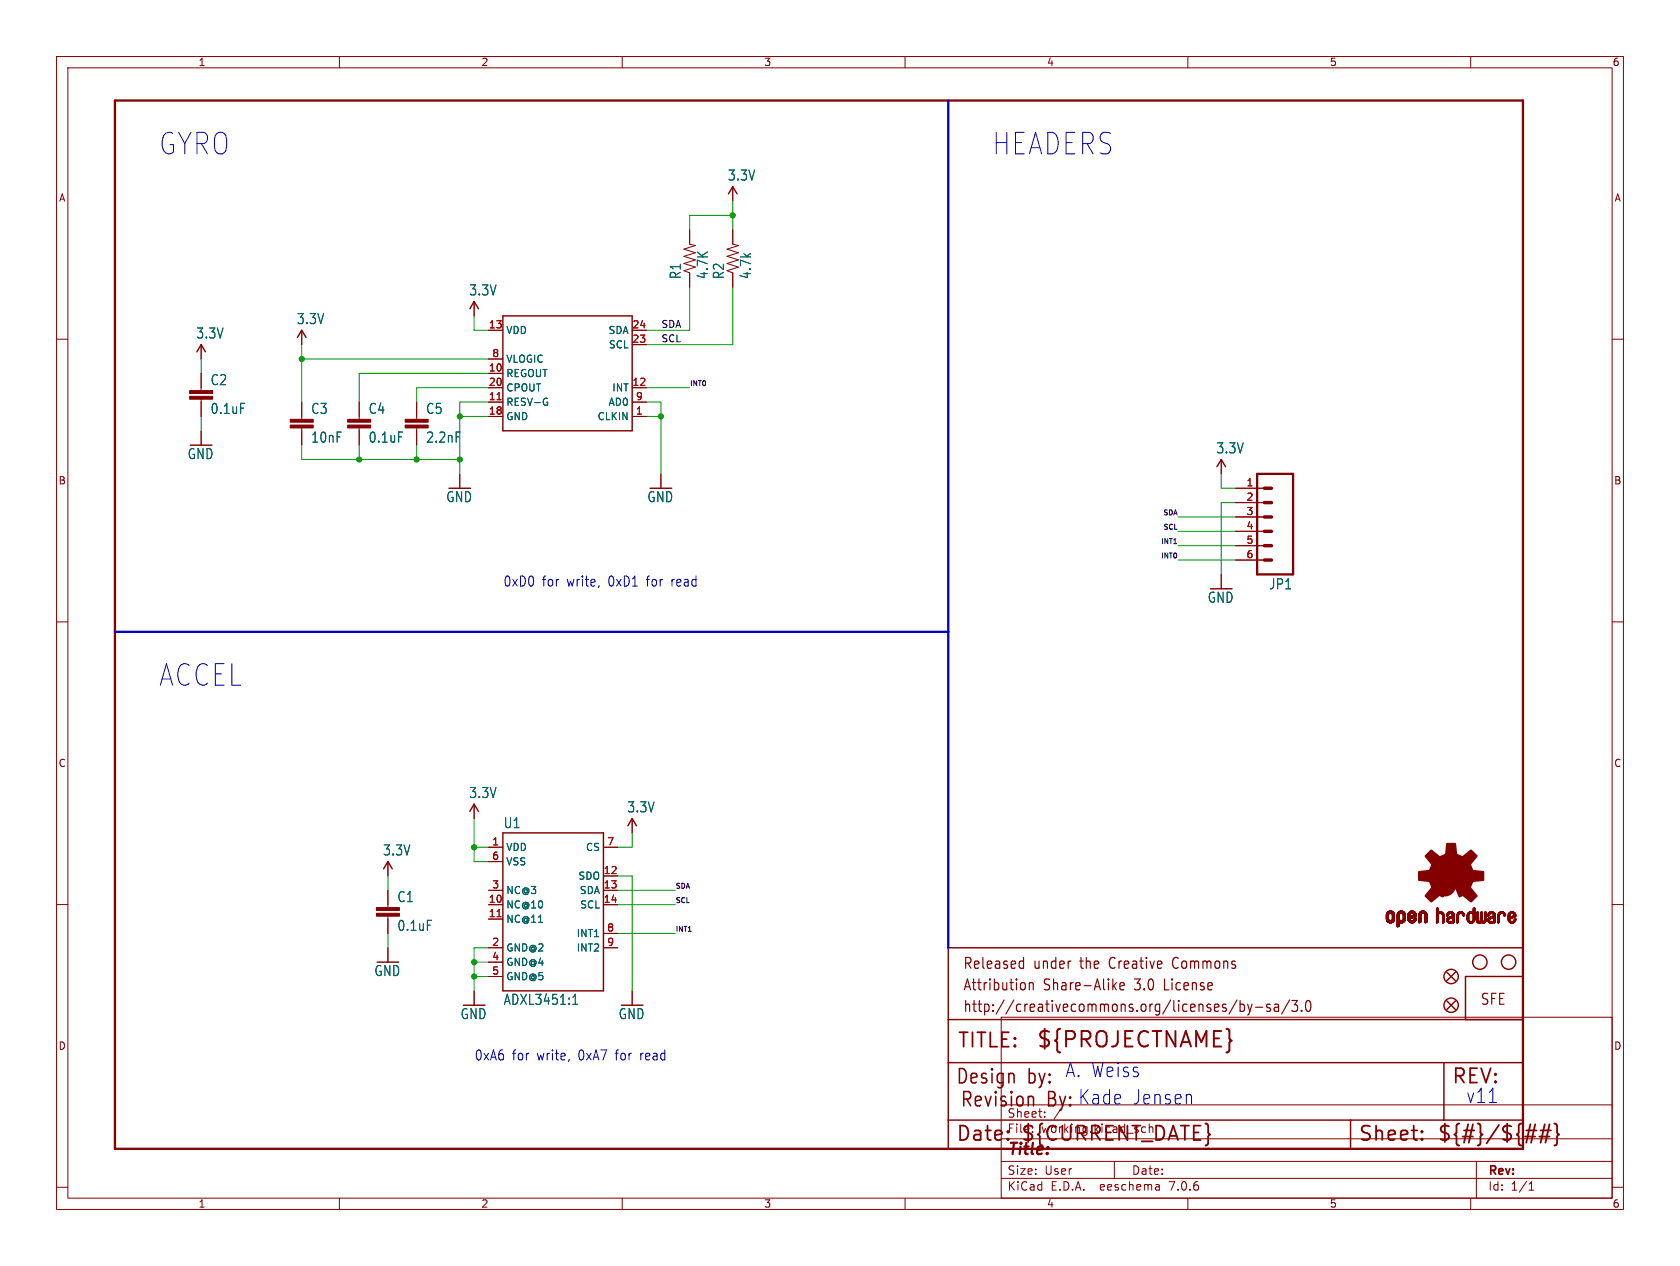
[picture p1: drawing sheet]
<svg xmlns="http://www.w3.org/2000/svg" width="297mm" height="224mm" viewBox="0 0 297 224" stroke-linecap="round" stroke-linejoin="round" font-family="sans-serif">
<defs><g id="words">
<g font-size="5.3" fill="#0000c2">
<text x="27.9" y="27.7">GYRO</text>
<text x="175.3" y="27.7">HEADERS</text>
<text x="27.9" y="121.7">ACCEL</text>
</g>
<text font-size="3.8" fill="#840000" x="183.1" y="185.7">${PROJECTNAME}</text>
<g font-size="3.5" fill="#840000">
<text x="169.2" y="185.7">TITLE:</text>
<text x="168.9" y="192.1">Design</text>
<text x="169.7" y="196.1">Revision</text>
<text x="181.6" y="192.1">by:</text>
<text x="256.5" y="192.1">REV:</text>
<text x="168.9" y="202.2">Date:</text>
<text x="180.3" y="202.2">${CURRENT_DATE}</text>
<text x="240" y="202.2">Sheet:</text>
<text x="254" y="202.2">${#}/${##}</text>
</g>
<g font-size="3.5" fill="#0000c2">
<text x="188.2" y="190.8">A. Weiss</text>
<text x="185.1" y="196.1">By: Kade</text>
<text x="200.1" y="195.6">Jensen</text>
<text x="259.1" y="195.3">v11</text>
</g>
<text font-size="2.8" fill="#840000" x="178" y="204.8">Title:</text>
<g font-size="2.7" fill="#840000">
<text x="170.2" y="171.7">Released</text>
<text x="182.7" y="171.7">under</text>
<text x="191.1" y="171.7">the</text>
<text x="196.5" y="171.7">Creative</text>
<text x="208" y="171.7">Commons</text>
<text x="170.2" y="175.5">Attribution</text>
<text x="170.2" y="179.3">http://creativecommons.org/licenses/by-sa/3.0</text>
<text x="184.5" y="175.5">Share-Alike</text>
<text x="200.8" y="175.5">3.0</text>
<text x="206.2" y="175.5">License</text>
<text x="261.6" y="178">SFE</text>
</g>
<g font-size="2.5" fill="#006464">
<text x="128.6" y="32.1">3.3V</text>
<text x="82.9" y="52.5">3.3V</text>
<text x="120.6" y="49.5" transform="rotate(-90 120.6 49.5)">R1</text>
<text x="125.4" y="49.5" transform="rotate(-90 125.4 49.5)">4.7K</text>
<text x="128.2" y="49.5" transform="rotate(-90 128.2 49.5)">R2</text>
<text x="133" y="49.5" transform="rotate(-90 133 49.5)">4.7k</text>
<text x="52.4" y="57.5">3.3V</text>
<text x="34.6" y="60.1">3.3V</text>
<text x="37.1" y="68.3">C2</text>
<text x="37.1" y="73.4">0.1uF</text>
<text x="54.9" y="73.4">C3</text>
<text x="65.1" y="73.4">C4</text>
<text x="75.2" y="73.4">C5</text>
<text x="33.1" y="81.4">GND</text>
<text x="54.9" y="78.5">10nF</text>
<text x="65.1" y="78.5">0.1uF</text>
<text x="75.2" y="78.5">2.2nF</text>
<text x="214.9" y="80.4">3.3V</text>
<text x="78.8" y="89">GND</text>
<text x="114.4" y="89">GND</text>
<text x="213.4" y="106.8">GND</text>
<text x="224.3" y="104.5">JP1</text>
<text x="82.9" y="141.4">3.3V</text>
<text x="110.8" y="143.9">3.3V</text>
<text x="89" y="146.7">U1</text>
<text x="67.6" y="151.5">3.3V</text>
<text x="70.2" y="159.8">C1</text>
<text x="70.2" y="164.9">0.1uF</text>
<text x="66.1" y="172.9">GND</text>
<text x="89" y="177.9">ADXL3451:1</text>
<text x="81.3" y="180.5">GND</text>
<text x="109.3" y="180.5">GND</text>
</g>
<g font-size="2.5" fill="#0000c2">
<text x="88.9" y="103.9">0xD0</text>
<text x="95.8" y="103.9">for</text>
<text x="100.3" y="103.9">write,</text>
<text x="107.7" y="103.9">0xD1</text>
<text x="114.6" y="103.9">for</text>
<text x="119.1" y="103.9">read</text>
<text x="83.8" y="187.7">0xA6</text>
<text x="90.5" y="187.7">for</text>
<text x="95" y="187.7">write,</text>
<text x="102.4" y="187.7">0xA7</text>
<text x="109.1" y="187.7">for</text>
<text x="113.6" y="187.7">read</text>
</g>
<g font-size="2.1" fill="#840000">
<text x="178" y="197.9">Sheet:</text>
<text x="186.2" y="197.9">/</text>
<text x="178" y="200.6">File:</text>
<text x="184.1" y="200.6">working.kicad_sch</text>
<text x="178" y="208">Size:</text>
<text x="184.7" y="208">User</text>
<text x="200" y="208">Date:</text>
<text x="263" y="208.2">Rev:</text>
<text x="178" y="210.8">KiCad</text>
<text x="185.7" y="210.8">E.D.A.</text>
<text x="194.6" y="210.8">eeschema</text>
<text x="207" y="210.8">7.0.6</text>
<text x="263" y="210.8">Id:</text>
<text x="267.1" y="210.8">1/1</text>
</g>
<g font-size="1.8" fill="#840000">
<text x="35" y="11.9">1</text>
<text x="85" y="11.9">2</text>
<text x="135" y="11.9">3</text>
<text x="185" y="11.9">4</text>
<text x="235" y="11.9">5</text>
<text x="285" y="11.9">6</text>
<text x="10.3" y="35.9">A</text>
<text x="285.3" y="35.9">A</text>
<text x="10.3" y="85.9">B</text>
<text x="285.3" y="85.9">B</text>
<text x="10.3" y="135.9">C</text>
<text x="285.3" y="135.9">C</text>
<text x="10.3" y="185.9">D</text>
<text x="285.3" y="185.9">D</text>
<text x="35" y="213.8">1</text>
<text x="85" y="213.8">2</text>
<text x="135" y="213.8">3</text>
<text x="185" y="213.8">4</text>
<text x="235" y="213.8">5</text>
<text x="285" y="213.8">6</text>
</g>
<g font-size="1.8" fill="#a90000">
<text x="86.3" y="58.2">13</text>
<text x="111.7" y="58.2">24</text>
<text x="86.3" y="65.8">10</text>
<text x="86.9" y="63.2">8</text>
<text x="111.7" y="60.7">23</text>
<text x="86.3" y="70.9">11</text>
<text x="86.3" y="68.3">20</text>
<text x="111.7" y="68.3">12</text>
<text x="112.3" y="70.9">9</text>
<text x="86.3" y="73.4">18</text>
<text x="112.3" y="73.4">1</text>
<text x="220.3" y="86.1">1</text>
<text x="220.3" y="88.6">2</text>
<text x="220.3" y="91.2">3</text>
<text x="220.3" y="93.7">4</text>
<text x="220.3" y="96.3">5</text>
<text x="220.3" y="98.8">6</text>
<text x="86.9" y="149.6">1</text>
<text x="107.2" y="149.6">7</text>
<text x="86.9" y="152.1">6</text>
<text x="106.6" y="154.7">12</text>
<text x="86.3" y="159.8">10</text>
<text x="86.9" y="157.2">3</text>
<text x="106.6" y="157.2">13</text>
<text x="106.6" y="159.8">14</text>
<text x="86.3" y="162.3">11</text>
<text x="86.9" y="167.4">2</text>
<text x="107.2" y="164.8">8</text>
<text x="107.2" y="167.4">9</text>
<text x="86.9" y="169.9">4</text>
<text x="86.9" y="172.5">5</text>
</g>
<g font-size="1.8" fill="#006464">
<text x="89.4" y="59.3">VDD</text>
<text x="107.5" y="59.3">SDA</text>
<text x="89.4" y="64.4">VLOGIC</text>
<text x="107.5" y="61.8">SCL</text>
<text x="89.4" y="66.9">REGOUT</text>
<text x="89.4" y="72">RESV-G</text>
<text x="89.4" y="69.4">CPOUT</text>
<text x="107.5" y="72">AD0</text>
<text x="108.1" y="69.4">INT</text>
<text x="89.4" y="74.5">GND</text>
<text x="105.5" y="74.5">CLKIN</text>
<text x="89.4" y="150.7">VDD</text>
<text x="89.4" y="153.3">VSS</text>
<text x="102.2" y="155.8">SDO</text>
<text x="103.5" y="150.7">CS</text>
<text x="89.4" y="160.9">NC@10</text>
<text x="89.4" y="158.3">NC@3</text>
<text x="102.4" y="158.3">SDA</text>
<text x="102.5" y="160.9">SCL</text>
<text x="89.4" y="163.4">NC@11</text>
<text x="101.9" y="166">INT1</text>
<text x="89.4" y="168.5">GND@2</text>
<text x="89.4" y="171">GND@4</text>
<text x="89.4" y="173.6">GND@5</text>
<text x="101.9" y="168.5">INT2</text>
</g>
<g font-size="1.7" fill="#0f0f0f">
<text x="116.8" y="58.1">SDA</text>
<text x="116.8" y="60.6">SCL</text>
</g>
<g font-size="1.2" fill="#0f0f0f">
<text x="121.9" y="68.3">INT0</text>
<text x="205.5" y="91.2">SDA</text>
<text x="205.5" y="93.7">SCL</text>
<text x="205.1" y="96.3">INT1</text>
<text x="205.1" y="98.8">INT0</text>
<text x="119.4" y="159.8">SCL</text>
<text x="119.4" y="157.2">SDA</text>
<text x="119.4" y="164.9">INT1</text>
</g>
</g></defs>
<g fill="none" stroke="#840000" stroke-width=".18">
<path d="M10 10h277v203.9h-277zM12 12h273v199.9h-273zM60 10v2M110 10v2M160 10v2M210 10v2M260 10v2M129.5 33v2.6M10 60h2M53.3 58.4v2.6M83.8 53.3v2.6M86.4 58.4h2.5"/>
<path d="M111.8 58.4h2.5M121.9 40.6v2.6l1 .2-2 .7 2 .6-2 .6 2 .7-2 .6 2 .6-2 .7 1 .4v2.5M129.5 40.6v2.6l1.1 .2-2.1 .7 2.1 .6-2.1 .6 2.1 .7-2.1 .6 2.1 .6-2.1 .7 1 .4v2.5M285 60h2M35.6 61v2.5M35.6 66v3.1M35.6 70.6v3.1M35.6 76.2v2.5M53.3 71.1v3.1M53.3 75.7v3M63.5 71.1v3.1M63.5 75.7v3"/>
<path d="M73.7 71.1v3.1M73.7 75.7v3M86.4 73.7h2.5M86.4 66h2.5M86.4 71.1h2.5M86.4 68.6h2.5M86.4 63.5h2.5M111.8 73.7h2.5M111.8 71.1h2.5M111.8 68.6h2.5M111.8 61h2.5M81.3 83.8v2.6"/>
<path d="M116.8 83.8v2.6M215.9 81.3v2.5M218.4 86.4h5.1M218.4 88.9h5.1M218.4 91.4h5.1M218.4 94h5.1M218.4 96.5h5.1M218.4 99.1h5.1M10 110h2M215.9 101.6v2.5M285 110h2M10 160h2"/>
<path d="M68.6 152.4v2.5M68.6 157.5v3M83.8 142.2v2.6M86.4 149.9h2.5M86.4 157.5h2.5M86.4 152.4h2.5M106.7 149.9h2.5M106.7 154.9h2.5M106.7 157.5h2.5M111.8 144.8v2.5M285 160h2M68.6 162.1v3"/>
<path d="M68.6 167.6v2.6M83.8 175.3v2.5M86.4 160h2.5M86.4 162.6h2.5M86.4 167.6h2.5M86.4 170.2h2.5M86.4 172.7h2.5M106.7 160h2.5M106.7 167.6h2.5M106.7 165.1h2.5M111.8 175.3v2.5M177 179.9h108v32h-108z"/>
<path d="M177 195.4h108M10 210h2M60 211.9v2M110 211.9v2M160 211.9v2M177 208.4h108M177 205.4h108M177 201.4h108M197 205.4v3M204.9 209.6l.1 .9M205 210.4l-.2 .1M205 209.9h-.2"/>
<path d="M210 211.9v2M260 211.9v2M261 205.4v6.5M270.3 210.5h.9M270.3 209.4l.4-.4v1.5M285 210h2"/>
</g>
<g fill="none" stroke="#840000" stroke-width=".25">
<path d="M128.8 34.3l.7-1.3 .8 1.3M52.6 59.7l.7-1.3 .8 1.3M83.1 54.6l.7-1.3 .8 1.3M88.9 55.9h22.9v20.3h-22.9zM34.8 62.2l.8-1.2 .7 1.2M215.1 82.6l.8-1.3 .8 1.3M67.8 153.7l.8-1.3 .7 1.3M83.1 143.5l.7-1.3 .8 1.3M88.9 147.3h17.8v28h-17.8zM111 146.1l.8-1.3 .7 1.3M167.6 167.6h101.6v35.6h-101.6zM255.8 177l1.5 1.6"/>
<path d="M255.8 172l1.5 1.5M257.3 177l-1.5 1.6M257.3 172l-1.5 1.5M269.2 172.7h-10.1v7.6M167.6 198.1h101.6M167.6 180.3h101.6M167.6 188h101.6M238.8 198.1v5.1M255.3 188v10.1"/>
<circle cx="256.5" cy="177.8" r="1.27"/>
<circle cx="256.5" cy="172.7" r="1.27"/>
<circle cx="261.6" cy="170.2" r="1.27"/>
<circle cx="266.7" cy="170.2" r="1.27"/>
</g>
<path d="M96.6 71.2h.2v.4l-.2 .1M96.6 70.4l.2 .1M101.3 177.6h.8M101.3 176.4l.4-.5v1.7" fill="none" stroke="#006464" stroke-width=".18"/>
<path d="M87.9 70.7h.7M87.9 162.1h.7" fill="none" stroke="#a90000" stroke-width=".18"/>
<g fill="none" stroke="#840000" stroke-width=".32">
<path d="M269.8 199.9h1.8M271.4 198.9l-.7 3.2M272.4 199.9h1.8M273.1 198.9l-.7 3.2M273.9 198.9l-.7 3.2M274.8 198.7l.3 .2 .2 .2v1.2l.3 .4-.3 .3v1.2l-.2 .3-.3 .1M178.2 201.4l.1 .1-.1 .1M251.4 201.4l.1 .1-.1 .1M251.4 201.4l-.1 .1 .1 .1M251.4 200.1v.2M251.4 201.4v.2M251.4 200.1l.1 .1-.1 .1"/>
<path d="M251.4 200.1l-.1 .1 .1 .1M269.6 201h1.8M272.1 201h1.8"/>
</g>
<g fill="none" stroke="#840000" stroke-width=".21">
<path d="M180.5 170l.4 .1M180.9 169.3v2M180.9 171.2l-.4 .1M181.2 174v.9M182 173.8v1.3M182 174a.4 .4 0 0 1 .6-.1l.1 1.2M196.9 174.4l.5 .7M197.4 173.8l-.7 .7M198 174.4l.8-.1-.1-.4-.5-.1-.2 .3 .1 .9 .1 .1 .5-.1M218.7 176.9l-1.4 2.5M219.2 177v1.9M219.2 177.7l.5-.1 .3 .4v.5l-.1 .3-.2 .1-.5-.1"/>
<path d="M220.6 177.6l.4 1.3M221 178.9l-.2 .5-.2 .1M221.3 177.6l-.3 1.3M222 178.2h1.2M224.5 177.7l-.3-.1a.34 .34 0 0 0-.3 .3 .34 .34 0 0 0 .3 .4h.2a.34 .34 0 0 1 .2 .3 .34 .34 0 0 1-.2 .3l-.5-.1M225.3 177.7l.2-.1 .5 .1v1.2M226 178.1l-.5 .1a.4 .4 0 0 0-.3 .3 .4 .4 0 0 0 .3 .4l.5-.1M228 176.9l-1.4 2.5M228.4 177h1l-.6 .7a.45 .45 0 0 1 .6 .4v.4l-.2 .3-.6 .1-.2-.2M230.1 178.7v.2M231 177.1a.37 .37 0 0 1 .4-.1 .37 .37 0 0 1 .3 .3v.9a.71 .71 0 0 1-.4 .7h-.1a1.44 1.44 0 0 1-.2-1.8z"/>
</g>
<path d="M182.6 194l.1 1.6" fill="none" stroke="#840000" stroke-width=".27"/>
<g fill="#840000" stroke="#840000" stroke-width=".18">
<path d="M245.1 162.6h.4z"/>
<path d="M245.1 162.5l.4 .1z"/>
<path d="M245.1 162.5h.4z"/>
<path d="M245.1 162.4l.4 .1z"/>
<path d="M245.1 162.4h.4z"/>
<path d="M245.1 162.3l.4 .1z"/>
<path d="M245.1 162.3h.4z"/>
<path d="M245.1 162.2l.4 .1z"/>
<path d="M245.1 162.2h.4z"/>
<path d="M245.1 162.1l.4 .1z"/>
<path d="M245.1 162.1h.4z"/>
<path d="M245.1 162l.4 .1z"/>
<path d="M245.1 162h.4z"/>
<path d="M245.1 161.9l.4 .1z"/>
<path d="M245.1 161.9h.4z"/>
<path d="M245.1 161.8l.4 .1z"/>
<path d="M245.1 161.8h.4z"/>
<path d="M245.1 161.7l.4 .1z"/>
<path d="M245.1 161.7h.4z"/>
<path d="M245.1 162.7h.5z"/>
<path d="M245.1 162.7h.4z"/>
<path d="M245.1 162.6l.4 .1z"/>
<path d="M245.1 161.6l.4 .1z"/>
<path d="M245.1 162.8h.5z"/>
<path d="M245.1 162.7l.5 .1z"/>
<path d="M245.1 161.6h.4z"/>
<path d="M245.1 161.6h.5z"/>
<path d="M245.1 162.8h.6z"/>
<path d="M245.1 161.5l.6 .1z"/>
<path d="M245.2 162.8l.5 .1z"/>
<path d="M245.2 161.5h.5z"/>
<path d="M245.2 162.9h1.3z"/>
<path d="M245.2 162.9h.6z"/>
<path d="M245.2 161.5h1.2z"/>
<path d="M245.2 162.9h1.2z"/>
<path d="M245.2 161.4l1.2 .1z"/>
<path d="M245.2 162.9l1.2 .1z"/>
<path d="M245.2 161.4h1.2z"/>
<path d="M245.2 163h1.2z"/>
<path d="M245.3 163h1.1z"/>
<path d="M245.3 161.4h1.1z"/>
<path d="M245.3 163h1z"/>
<path d="M245.3 161.3l1 .1z"/>
<path d="M245.3 163l1 .1z"/>
<path d="M245.3 161.3h1z"/>
<path d="M245.3 163.1h1z"/>
<path d="M245.4 163.1h.9z"/>
<path d="M245.4 161.3h.9z"/>
<path d="M245.4 163.1h.8z"/>
<path d="M245.4 161.3h.8z"/>
<path d="M245.4 161.2l.8 .1z"/>
<path d="M245.4 161.2h.8z"/>
<path d="M245.4 163.1l.8 .1z"/>
<path d="M245.4 163.2h.8z"/>
<path d="M245.5 161.2h.7z"/>
<path d="M245.5 163.2h.7z"/>
<path d="M245.5 163.2h.6z"/>
<path d="M245.5 161.2h.6z"/>
<path d="M245.6 161.2h.4z"/>
<path d="M245.6 163.2h.4z"/>
<path d="M245.6 161.1l.4 .1z"/>
<path d="M245.7 161.1h.3z"/>
<path d="M245.7 163.2l.2 .1z"/>
<path d="M245.7 163.3h.2z"/>
<path d="M245.7 161.1h.2z"/>
<path d="M245.9 161.5h.6z"/>
<path d="M245.9 162.9h.6z"/>
<path d="M245.9 162.8l.6 .1z"/>
<path d="M245.9 162.8h.6z"/>
<path d="M245.9 161.5l.6 .1z"/>
<path d="M246 162.8h.5z"/>
<path d="M246 161.6h.5z"/>
<path d="M246.1 162.7l.4 .1z"/>
<path d="M246.1 161.6h.4z"/>
<path d="M246.1 162.7h.4z"/>
<path d="M246.1 161.6l.4 .1z"/>
<path d="M246.1 161.7h.4z"/>
<path d="M246.1 162.6l.4 .1z"/>
<path d="M246.1 162.6h.4z"/>
<path d="M246.1 161.8h.4z"/>
<path d="M246.1 161.7l.4 .1z"/>
<path d="M246.1 162.5l.4 .1z"/>
<path d="M246.1 162.5h.4z"/>
<path d="M246.1 162.4l.4 .1z"/>
<path d="M246.1 162.4h.4z"/>
<path d="M246.1 162.3l.4 .1z"/>
<path d="M246.1 162.3h.4z"/>
<path d="M246.1 162.2l.4 .1z"/>
<path d="M246.1 162.2h.4z"/>
<path d="M246.1 162.1l.4 .1z"/>
<path d="M246.1 162.1h.4z"/>
<path d="M246.1 162l.4 .1z"/>
<path d="M246.1 162h.4z"/>
<path d="M246.1 161.9l.4 .1z"/>
<path d="M246.1 161.9h.4z"/>
<path d="M246.1 161.8l.4 .1z"/>
<path d="M247 163.9h.2z"/>
<path d="M247 163.9h.3z"/>
<path d="M247 163.8l.3 .1z"/>
<path d="M247 163.8h.3z"/>
<path d="M247 163.8h.4z"/>
<path d="M247 163.7l.4 .1z"/>
<path d="M247 163.7h.4z"/>
<path d="M247 163.6l.4 .1z"/>
<path d="M247 163.6h.4z"/>
<path d="M247 163.5l.4 .1z"/>
<path d="M247 163.5h.4z"/>
<path d="M247 163.4l.4 .1z"/>
<path d="M247 163.4h.4z"/>
<path d="M247 163.3l.4 .1z"/>
<path d="M247 163.3h.4z"/>
<path d="M247 163.2l.4 .1z"/>
<path d="M247 163.2h.4z"/>
<path d="M247 163.2h1z"/>
<path d="M247 163.2h1.1z"/>
<path d="M247 163.1l1.1 .1z"/>
<path d="M247 163.1h1.1z"/>
<path d="M247 163.1h1.2z"/>
<path d="M247 163l1.2 .1z"/>
<path d="M247 163h1.2z"/>
<path d="M247 163h1.3z"/>
<path d="M247 162.9l1.3 .1z"/>
<path d="M247 162.9h1.3z"/>
<path d="M247 162.9h1.4z"/>
<path d="M247 162.9h.7z"/>
<path d="M247 162.8l.6 .1z"/>
<path d="M247 162.8h.6z"/>
<path d="M247 162.8h.5z"/>
<path d="M247 162.7l.5 .1z"/>
<path d="M247 162.7h.5z"/>
<path d="M247 162.7h.4z"/>
<path d="M247 162.6l.4 .1z"/>
<path d="M247 162.6h.4z"/>
<path d="M247 162.5l.4 .1z"/>
<path d="M247 162.5h.4z"/>
<path d="M247 162.4l.4 .1z"/>
<path d="M247 162.4h.4z"/>
<path d="M247 162.3l.4 .1z"/>
<path d="M247 162.3h.4z"/>
<path d="M247 162.2l.4 .1z"/>
<path d="M247 162.2h.4z"/>
<path d="M247 162.1l.4 .1z"/>
<path d="M247 162.1h.4z"/>
<path d="M247 162l.4 .1z"/>
<path d="M247 162h.4z"/>
<path d="M247 161.9l.4 .1z"/>
<path d="M247 161.9h.4z"/>
<path d="M247 161.8l.4 .1z"/>
<path d="M247 161.8h.4z"/>
<path d="M247 161.7l.4 .1z"/>
<path d="M247 161.7h.4z"/>
<path d="M247 161.7h.5z"/>
<path d="M247 163.9h.1z"/>
<path d="M247 161.6l.5 .1z"/>
<path d="M247 163.9l.1 .1z"/>
<path d="M247 161.6h.5z"/>
<path d="M247 161.6h.6z"/>
<path d="M247.1 161.6h.5z"/>
<path d="M247.1 161.5l.5 .1z"/>
<path d="M247.1 161.5h.5z"/>
<path d="M247.1 161.5h1.3z"/>
<path d="M247.1 161.5h1.2z"/>
<path d="M247.1 161.4l1.2 .1z"/>
<path d="M247.1 161.4h1.2z"/>
<path d="M247.2 161.4h1.1z"/>
<path d="M247.2 161.3l1.1 .1z"/>
<path d="M247.2 161.3h1z"/>
<path d="M247.3 161.3h.9z"/>
<path d="M247.3 161.2l.8 .1z"/>
<path d="M247.3 161.2h.8z"/>
<path d="M247.4 161.2h.7z"/>
<path d="M247.4 161.2h.6z"/>
<path d="M247.5 163.2h.5z"/>
<path d="M247.5 161.2h.5z"/>
<path d="M247.5 163.2h.4z"/>
<path d="M247.5 161.2h.4z"/>
<path d="M247.5 161.1l.4 .1z"/>
<path d="M247.6 163.2h.3z"/>
<path d="M247.6 161.1h.3z"/>
<path d="M247.6 163.2l.3 .1z"/>
<path d="M247.6 161.1h.2z"/>
<path d="M247.6 163.3h.2z"/>
<path d="M247.8 161.5h.6z"/>
<path d="M247.8 162.9h.6z"/>
<path d="M247.8 162.8l.6 .1z"/>
<path d="M247.9 162.8h.5z"/>
<path d="M247.9 161.5l.5 .1z"/>
<path d="M247.9 161.6h.5z"/>
<path d="M248 162.8h.4z"/>
<path d="M248 161.6h.4z"/>
<path d="M248 162.7l.4 .1z"/>
<path d="M248 162.7h.4z"/>
<path d="M248 161.6l.4 .1z"/>
<path d="M248 161.7h.4z"/>
<path d="M248 162.7h.5z"/>
<path d="M248 161.7h.5z"/>
<path d="M248.1 162.6l.4 .1z"/>
<path d="M248.1 162.6h.4z"/>
<path d="M248.1 161.7l.4 .1z"/>
<path d="M248.1 161.7h.4z"/>
<path d="M248.1 161.8h.4z"/>
<path d="M248.1 162.5l.4 .1z"/>
<path d="M248.1 162.5h.4z"/>
<path d="M248.1 162.4l.4 .1z"/>
<path d="M248.1 162.4h.4z"/>
<path d="M248.1 162.3l.4 .1z"/>
<path d="M248.1 162.3h.4z"/>
<path d="M248.1 162.2l.4 .1z"/>
<path d="M248.1 162.2h.4z"/>
<path d="M248.1 162.1l.4 .1z"/>
<path d="M248.1 162.1h.4z"/>
<path d="M248.1 162l.4 .1z"/>
<path d="M248.1 162h.4z"/>
<path d="M248.1 161.9l.4 .1z"/>
<path d="M248.1 161.9h.4z"/>
<path d="M248.1 161.8l.4 .1z"/>
<path d="M248.9 162.7h.4z"/>
<path d="M248.9 162.6l.4 .1z"/>
<path d="M248.9 162.6h.4z"/>
<path d="M248.9 162.5l.4 .1z"/>
<path d="M248.9 162.5h.4z"/>
<path d="M248.9 162.5h.5z"/>
<path d="M248.9 162.5h.6z"/>
<path d="M248.9 162.4l.6 .1z"/>
<path d="M248.9 162.4h.6z"/>
<path d="M248.9 162.4h.7z"/>
<path d="M248.9 162.4h.8z"/>
<path d="M248.9 162.3l.8 .1z"/>
<path d="M248.9 162.3h.9z"/>
<path d="M248.9 162.3h1z"/>
<path d="M248.9 162.2l1 .1z"/>
<path d="M248.9 162.2h1.1z"/>
<path d="M248.9 162.2h1.2z"/>
<path d="M248.9 162.1l1.3 .1z"/>
<path d="M248.9 162.1h1.3z"/>
<path d="M248.9 162.1h1.4z"/>
<path d="M248.9 162.1h.4z"/>
<path d="M248.9 162l.4 .1z"/>
<path d="M248.9 162h.4z"/>
<path d="M248.9 161.9l.4 .1z"/>
<path d="M248.9 161.9h.4z"/>
<path d="M248.9 161.8l.4 .1z"/>
<path d="M248.9 161.8h.4z"/>
<path d="M248.9 161.7l.4 .1z"/>
<path d="M248.9 161.7h.4z"/>
<path d="M248.9 162.8h.5z"/>
<path d="M248.9 162.7l.5 .1z"/>
<path d="M248.9 162.7h.5z"/>
<path d="M248.9 161.7h.5z"/>
<path d="M248.9 161.6l.5 .1z"/>
<path d="M248.9 161.6h.5z"/>
<path d="M249 162.8h.5z"/>
<path d="M249 161.6h.4z"/>
<path d="M249 161.6h.5z"/>
<path d="M249 162.8l.5 .1z"/>
<path d="M249 161.5l.5 .1z"/>
<path d="M249 161.5h.5z"/>
<path d="M249 162.9h1.3z"/>
<path d="M249 162.9h.6z"/>
<path d="M249 161.5h.6z"/>
<path d="M249 161.5h1.3z"/>
<path d="M249 162.9h1.2z"/>
<path d="M249 161.4l1.3 .1z"/>
<path d="M249 161.4h1.2z"/>
<path d="M249 162.9l1.2 .1z"/>
<path d="M249.1 163h1.1z"/>
<path d="M249.1 161.4h1.1z"/>
<path d="M249.1 161.3l1.1 .1z"/>
<path d="M249.1 163h1z"/>
<path d="M249.1 163l1 .1z"/>
<path d="M249.1 161.3h1.1z"/>
<path d="M249.1 163.1h1z"/>
<path d="M249.1 161.3h1z"/>
<path d="M249.2 163.1h.9z"/>
<path d="M249.2 161.3h.9z"/>
<path d="M249.2 163.1h.8z"/>
<path d="M249.2 161.2l.8 .1z"/>
<path d="M249.2 163.1l.8 .1z"/>
<path d="M249.2 161.2h.8z"/>
<path d="M249.3 163.2h.7z"/>
<path d="M249.3 161.2h.7z"/>
<path d="M249.3 161.2h.6z"/>
<path d="M249.3 163.2h.6z"/>
<path d="M249.4 161.2h.5z"/>
<path d="M249.4 163.2h.5z"/>
<path d="M249.4 162.1h.9z"/>
<path d="M249.4 162l.9 .1z"/>
<path d="M249.4 161.2h.4z"/>
<path d="M249.4 163.2h.4z"/>
<path d="M249.4 162h.9z"/>
<path d="M249.5 161.1l.3 .1z"/>
<path d="M249.5 163.2h.3z"/>
<path d="M249.5 163.2l.3 .1z"/>
<path d="M249.5 162h.8z"/>
<path d="M249.5 161.1h.3z"/>
<path d="M249.5 163.3h.2z"/>
<path d="M249.5 161.1h.2z"/>
<path d="M249.6 162h.7z"/>
<path d="M249.7 161.9l.6 .1z"/>
<path d="M249.7 161.9h.6z"/>
<path d="M249.7 161.5h.6z"/>
<path d="M249.7 162.9h.6z"/>
<path d="M249.8 162.8l.5 .1z"/>
<path d="M249.8 161.9h.5z"/>
<path d="M249.8 162.8h.5z"/>
<path d="M249.8 161.5l.5 .1z"/>
<path d="M249.8 161.6h.5z"/>
<path d="M249.9 162.8h.4z"/>
<path d="M249.9 161.6h.4z"/>
<path d="M249.9 161.9h.4z"/>
<path d="M249.9 161.6l.4 .1z"/>
<path d="M249.9 162.7l.4 .1z"/>
<path d="M249.9 161.7h.4z"/>
<path d="M249.9 162.7h.4z"/>
<path d="M249.9 161.8l.4 .1z"/>
<path d="M249.9 161.8h.4z"/>
<path d="M249.9 161.7l.4 .1z"/>
<path d="M250 162.6l.3 .1z"/>
<path d="M250 162.6h.3z"/>
<path d="M250 162.5l.3 .1z"/>
<path d="M250 162.5h.3z"/>
<path d="M250 162.4l.3 .1z"/>
<path d="M250.1 162.4h.2z"/>
<path d="M250.2 162.4h.1z"/>
<path d="M250.8 163.2h.3z"/>
<path d="M250.8 163.1l.3 .1z"/>
<path d="M250.8 163.1h.3z"/>
<path d="M250.8 163.1h.4z"/>
<path d="M250.8 163l.4 .1z"/>
<path d="M250.8 163h.4z"/>
<path d="M250.8 162.9l.4 .1z"/>
<path d="M250.8 162.9h.4z"/>
<path d="M250.8 162.8l.4 .1z"/>
<path d="M250.8 162.8h.4z"/>
<path d="M250.8 162.7l.4 .1z"/>
<path d="M250.8 162.7h.4z"/>
<path d="M250.8 162.6l.4 .1z"/>
<path d="M250.8 162.6h.4z"/>
<path d="M250.8 162.5l.4 .1z"/>
<path d="M250.8 162.5h.4z"/>
<path d="M250.8 162.4l.4 .1z"/>
<path d="M250.8 162.4h.4z"/>
<path d="M250.8 162.3l.4 .1z"/>
<path d="M250.8 162.3h.4z"/>
<path d="M250.8 162.2l.4 .1z"/>
<path d="M250.8 162.2h.4z"/>
<path d="M250.8 162.1l.4 .1z"/>
<path d="M250.8 162.1h.4z"/>
<path d="M250.8 162l.4 .1z"/>
<path d="M250.8 162h.4z"/>
<path d="M250.8 161.9l.4 .1z"/>
<path d="M250.8 161.9h.4z"/>
<path d="M250.8 161.8l.4 .1z"/>
<path d="M250.8 161.8h.4z"/>
<path d="M250.8 161.7l.4 .1z"/>
<path d="M250.8 163.2h.2z"/>
<path d="M250.8 161.7h.4z"/>
<path d="M250.8 161.7h.5z"/>
<path d="M250.9 161.6l.4 .1z"/>
<path d="M250.9 161.6h.4z"/>
<path d="M250.9 161.6h.5z"/>
<path d="M250.9 161.5l.5 .1z"/>
<path d="M250.9 161.5h.5z"/>
<path d="M250.9 161.5h.6z"/>
<path d="M250.9 161.5h1.3z"/>
<path d="M250.9 161.4l1.3 .1z"/>
<path d="M250.9 161.4h1.3z"/>
<path d="M250.9 161.4h1.2z"/>
<path d="M251 161.4h1.1z"/>
<path d="M251 161.3l1.1 .1z"/>
<path d="M251 161.3h1.1z"/>
<path d="M251.1 161.3h.9z"/>
<path d="M251.1 161.2l.9 .1z"/>
<path d="M251.1 161.2h.8z"/>
<path d="M251.2 161.2h.7z"/>
<path d="M251.2 161.2h.6z"/>
<path d="M251.3 161.2h.5z"/>
<path d="M251.4 161.1l.3 .1z"/>
<path d="M251.4 161.1h.3z"/>
<path d="M251.5 161.1h.2z"/>
<path d="M251.6 161.5h.6z"/>
<path d="M251.7 161.5h.5z"/>
<path d="M251.7 161.5l.5 .1z"/>
<path d="M251.7 161.6h.5z"/>
<path d="M251.8 161.6h.4z"/>
<path d="M251.8 161.6l.5 .1z"/>
<path d="M251.8 161.6h.5z"/>
<path d="M251.8 161.7h.5z"/>
<path d="M251.9 161.7h.4z"/>
<path d="M251.9 161.7l.4 .1z"/>
<path d="M251.9 163.2h.3z"/>
<path d="M251.9 163.1l.3 .1z"/>
<path d="M251.9 163.1h.3z"/>
<path d="M251.9 163.1h.4z"/>
<path d="M251.9 163l.4 .1z"/>
<path d="M251.9 163h.4z"/>
<path d="M251.9 162.9l.4 .1z"/>
<path d="M251.9 162.9h.4z"/>
<path d="M251.9 162.8l.4 .1z"/>
<path d="M251.9 162.8h.4z"/>
<path d="M251.9 162.7l.4 .1z"/>
<path d="M251.9 162.7h.4z"/>
<path d="M251.9 162.6l.4 .1z"/>
<path d="M251.9 162.6h.4z"/>
<path d="M251.9 162.5l.4 .1z"/>
<path d="M251.9 162.5h.4z"/>
<path d="M251.9 162.4l.4 .1z"/>
<path d="M251.9 162.4h.4z"/>
<path d="M251.9 162.3l.4 .1z"/>
<path d="M251.9 162.3h.4z"/>
<path d="M251.9 162.2l.4 .1z"/>
<path d="M251.9 162.2h.4z"/>
<path d="M251.9 162.1l.4 .1z"/>
<path d="M251.9 162.1h.4z"/>
<path d="M251.9 162l.4 .1z"/>
<path d="M251.9 162h.4z"/>
<path d="M251.9 161.9l.4 .1z"/>
<path d="M251.9 161.9h.4z"/>
<path d="M251.9 161.8l.4 .1z"/>
<path d="M251.9 161.8h.4z"/>
<path d="M251.9 163.2h.2z"/>
<path d="M251.9 163.2h.1z"/>
<path d="M253.9 163.2h.2z"/>
<path d="M253.9 160.8h.3z"/>
<path d="M253.9 163.2l.1 .1z"/>
<path d="M253.9 163.2h.3z"/>
<path d="M253.9 163.1l.3 .1z"/>
<path d="M253.9 163.1h.3z"/>
<path d="M253.9 163l.3 .1z"/>
<path d="M253.9 163h.3z"/>
<path d="M253.9 162.9l.3 .1z"/>
<path d="M253.9 162.9h.3z"/>
<path d="M253.9 162.8l.3 .1z"/>
<path d="M253.9 162.8h.3z"/>
<path d="M253.9 162.7l.3 .1z"/>
<path d="M253.9 162.7h.3z"/>
<path d="M253.9 162.6l.3 .1z"/>
<path d="M253.9 162.6h.3z"/>
<path d="M253.9 162.5l.3 .1z"/>
<path d="M253.9 162.5h.3z"/>
<path d="M253.9 162.4l.3 .1z"/>
<path d="M253.9 162.4h.3z"/>
<path d="M253.9 162.3l.3 .1z"/>
<path d="M253.9 162.3h.3z"/>
<path d="M253.9 162.2l.3 .1z"/>
<path d="M253.9 162.2h.3z"/>
<path d="M253.9 162.1l.3 .1z"/>
<path d="M253.9 162.1h.3z"/>
<path d="M253.9 162l.3 .1z"/>
<path d="M253.9 162h.3z"/>
<path d="M253.9 161.9l.3 .1z"/>
<path d="M253.9 161.9h.3z"/>
<path d="M253.9 161.8l.3 .1z"/>
<path d="M253.9 161.8h.3z"/>
<path d="M253.9 161.8h.4z"/>
<path d="M253.9 161.7l.4 .1z"/>
<path d="M253.9 161.7h.4z"/>
<path d="M253.9 161.6l.5 .1z"/>
<path d="M253.9 161.6h.5z"/>
<path d="M253.9 161.6h.6z"/>
<path d="M253.9 161.5l.7 .1z"/>
<path d="M253.9 161.5h1.3z"/>
<path d="M253.9 161.5h1.2z"/>
<path d="M253.9 161.4l1.2 .1z"/>
<path d="M253.9 161.4h1.2z"/>
<path d="M253.9 161.4h1.1z"/>
<path d="M253.9 161.3l1.1 .1z"/>
<path d="M253.9 161.3h1z"/>
<path d="M253.9 161.3h.3z"/>
<path d="M253.9 161.2l.3 .1z"/>
<path d="M253.9 161.2h.3z"/>
<path d="M253.9 161.1l.3 .1z"/>
<path d="M253.9 161.1h.3z"/>
<path d="M253.9 161l.3 .1z"/>
<path d="M253.9 161h.3z"/>
<path d="M253.9 160.9l.3 .1z"/>
<path d="M253.9 160.9h.3z"/>
<path d="M253.9 160.8l.3 .1z"/>
<path d="M253.9 160.7l.3 .1z"/>
<path d="M253.9 160.7h.3z"/>
<path d="M254 160.7h.2z"/>
<path d="M254 160.6l.2 .1z"/>
<path d="M254 160.6h.2z"/>
<path d="M254.1 160.6h.1z"/>
<path d="M254.3 161.3h.6z"/>
<path d="M254.4 161.3h.5z"/>
<path d="M254.4 161.3h.4z"/>
<path d="M254.6 161.3h.1z"/>
<path d="M254.7 161.5l.5 .1z"/>
<path d="M254.7 161.6h.5z"/>
<path d="M254.8 161.6h.4z"/>
<path d="M254.9 161.6h.3z"/>
<path d="M254.9 161.6l.3 .1z"/>
<path d="M254.9 161.7h.4z"/>
<path d="M254.9 161.7l.4 .1z"/>
<path d="M255 161.8h.3z"/>
<path d="M255 161.9h.3z"/>
<path d="M255 161.8l.3 .1z"/>
<path d="M255 163.2l.1 .1z"/>
<path d="M255 163.2h.1z"/>
<path d="M255 163.2h.2z"/>
<path d="M255 163.2h.3z"/>
<path d="M255 163.1l.3 .1z"/>
<path d="M255 163.1h.3z"/>
<path d="M255 163l.3 .1z"/>
<path d="M255 163h.3z"/>
<path d="M255 162.9l.3 .1z"/>
<path d="M255 162.9h.3z"/>
<path d="M255 162.8l.3 .1z"/>
<path d="M255 162.8h.3z"/>
<path d="M255 162.7l.3 .1z"/>
<path d="M255 162.7h.3z"/>
<path d="M255 162.6l.3 .1z"/>
<path d="M255 162.6h.3z"/>
<path d="M255 162.5l.3 .1z"/>
<path d="M255 162.5h.3z"/>
<path d="M255 162.4l.3 .1z"/>
<path d="M255 162.4h.3z"/>
<path d="M255 162.3l.3 .1z"/>
<path d="M255 162.3h.3z"/>
<path d="M255 162.2l.3 .1z"/>
<path d="M255 162.2h.3z"/>
<path d="M255 162.1l.3 .1z"/>
<path d="M255 162.1h.3z"/>
<path d="M255 162l.3 .1z"/>
<path d="M255 162h.3z"/>
<path d="M255 161.9l.3 .1z"/>
<path d="M255.7 162.8h.4z"/>
<path d="M255.7 162.8h.3z"/>
<path d="M255.7 162.7l.3 .1z"/>
<path d="M255.7 162.7h.3z"/>
<path d="M255.7 162.7h.4z"/>
<path d="M255.7 162h.2z"/>
<path d="M255.7 162h.3z"/>
<path d="M255.7 161.9l.3 .1z"/>
<path d="M255.7 161.9h.3z"/>
<path d="M255.8 162.9h.3z"/>
<path d="M255.8 162.8l.3 .1z"/>
<path d="M255.8 162.8h.3z"/>
<path d="M255.8 162.6l.3 .1z"/>
<path d="M255.8 162.6h.3z"/>
<path d="M255.8 162v.1z"/>
<path d="M255.8 162h.1z"/>
<path d="M255.8 161.9h.2z"/>
<path d="M255.8 161.8l.2 .1z"/>
<path d="M255.8 161.8h.2z"/>
<path d="M255.8 162.5l.4 .1z"/>
<path d="M255.8 161.8h.3z"/>
<path d="M255.8 161.7l.3 .1z"/>
<path d="M255.8 163h.4z"/>
<path d="M255.8 162.9l.4 .1z"/>
<path d="M255.8 162.5h.4z"/>
<path d="M255.8 162.5h.5z"/>
<path d="M255.8 161.7h.3z"/>
<path d="M255.8 163h.8z"/>
<path d="M255.8 163h.5z"/>
<path d="M255.8 161.7h.4z"/>
<path d="M255.8 162.5h.6z"/>
<path d="M255.8 161.6l.4 .1z"/>
<path d="M255.8 161.6h.4z"/>
<path d="M255.8 162.4l.6 .1z"/>
<path d="M255.8 163l.8 .1z"/>
<path d="M255.8 162.4h.6z"/>
<path d="M255.9 163.1h.7z"/>
<path d="M255.9 162.4h.6z"/>
<path d="M255.9 161.6h.3z"/>
<path d="M255.9 161.6h.4z"/>
<path d="M255.9 161.6h.5z"/>
<path d="M255.9 161.5l.5 .1z"/>
<path d="M255.9 161.5h1.1z"/>
<path d="M255.9 162.4h.7z"/>
<path d="M255.9 163.1l.7 .1z"/>
<path d="M255.9 161.5h1z"/>
<path d="M256 163.2h.6z"/>
<path d="M256 162.3l.7 .1z"/>
<path d="M256 161.5h.9z"/>
<path d="M256 162.3h.7z"/>
<path d="M256 161.4l.9 .1z"/>
<path d="M256 161.4h.9z"/>
<path d="M256 162.3h1.1z"/>
<path d="M256 161.4h.8z"/>
<path d="M256.1 161.4h.7z"/>
<path d="M256.1 162.3h1z"/>
<path d="M256.1 163.2h.5z"/>
<path d="M256.1 161.3l.7 .1z"/>
<path d="M256.1 163.2l.5 .1z"/>
<path d="M256.1 161.3h.7z"/>
<path d="M256.1 163.3h.5z"/>
<path d="M256.1 162.2l1 .1z"/>
<path d="M256.1 161.3h.6z"/>
<path d="M256.2 163.3h.4z"/>
<path d="M256.2 162.2h.9z"/>
<path d="M256.2 161.3h.5z"/>
<path d="M256.2 161.3h.4z"/>
<path d="M256.3 162.2h.8z"/>
<path d="M256.4 163h.2z"/>
<path d="M256.4 162.1l.7 .1z"/>
<path d="M256.4 162.1h.7z"/>
<path d="M256.4 161.3h.1z"/>
<path d="M256.5 161.5l.5 .1z"/>
<path d="M256.5 162.1h.6z"/>
<path d="M256.5 161.6h.5z"/>
<path d="M256.6 162.1h.5z"/>
<path d="M256.6 161.6h.4z"/>
<path d="M256.6 162l.5 .1z"/>
<path d="M256.6 162h.5z"/>
<path d="M256.7 161.6h.3z"/>
<path d="M256.7 162h.4z"/>
<path d="M256.7 161.6l.3 .1z"/>
<path d="M256.7 161.7h.3z"/>
<path d="M256.7 161.7h.4z"/>
<path d="M256.8 162h.3z"/>
<path d="M256.8 161.7h.3z"/>
<path d="M256.8 162.3h.3z"/>
<path d="M256.8 161.8h.3z"/>
<path d="M256.8 161.7l.3 .1z"/>
<path d="M256.8 161.9l.3 .1z"/>
<path d="M256.8 162.4h.3z"/>
<path d="M256.8 162.3l.3 .1z"/>
<path d="M256.8 161.9h.3z"/>
<path d="M256.8 161.8l.3 .1z"/>
<path d="M256.8 163.2h.2z"/>
<path d="M256.8 163.2h.3z"/>
<path d="M256.8 163.1l.3 .1z"/>
<path d="M256.8 163.1h.3z"/>
<path d="M256.8 163l.3 .1z"/>
<path d="M256.8 163h.3z"/>
<path d="M256.8 162.9l.3 .1z"/>
<path d="M256.8 162.9h.3z"/>
<path d="M256.8 162.8l.3 .1z"/>
<path d="M256.8 162.8h.3z"/>
<path d="M256.8 162.7l.3 .1z"/>
<path d="M256.8 162.7h.3z"/>
<path d="M256.8 162.6l.3 .1z"/>
<path d="M256.8 162.6h.3z"/>
<path d="M256.8 162.5l.3 .1z"/>
<path d="M256.8 162.5h.3z"/>
<path d="M256.8 162.4l.3 .1z"/>
<path d="M256.8 163.2l.1 .1z"/>
<path d="M257.6 163.2l.1 .1z"/>
<path d="M257.6 163.2h.1z"/>
<path d="M257.6 163.2h.2z"/>
<path d="M257.6 163.1l.2 .1z"/>
<path d="M257.6 163.1h.2z"/>
<path d="M257.6 163.1h.3z"/>
<path d="M257.6 163l.3 .1z"/>
<path d="M257.6 163h.3z"/>
<path d="M257.6 162.9l.3 .1z"/>
<path d="M257.6 162.9h.3z"/>
<path d="M257.6 162.8l.3 .1z"/>
<path d="M257.6 162.8h.3z"/>
<path d="M257.6 162.7l.3 .1z"/>
<path d="M257.6 162.7h.3z"/>
<path d="M257.6 162.6l.3 .1z"/>
<path d="M257.6 162.6h.3z"/>
<path d="M257.6 162.5l.3 .1z"/>
<path d="M257.6 162.5h.3z"/>
<path d="M257.6 162.4l.3 .1z"/>
<path d="M257.6 162.4h.3z"/>
<path d="M257.6 162.3l.3 .1z"/>
<path d="M257.6 162.3h.3z"/>
<path d="M257.6 162.2l.3 .1z"/>
<path d="M257.6 162.2h.3z"/>
<path d="M257.6 162.1l.3 .1z"/>
<path d="M257.6 162.1h.3z"/>
<path d="M257.6 162l.3 .1z"/>
<path d="M257.6 162h.3z"/>
<path d="M257.6 161.9l.3 .1z"/>
<path d="M257.6 161.9h.3z"/>
<path d="M257.6 161.8l.3 .1z"/>
<path d="M257.6 161.8h.3z"/>
<path d="M257.6 161.7l.3 .1z"/>
<path d="M257.6 161.7h.3z"/>
<path d="M257.6 161.7h.4z"/>
<path d="M257.6 161.6l.4 .1z"/>
<path d="M257.6 161.6h.4z"/>
<path d="M257.7 161.6h.4z"/>
<path d="M257.7 161.6h.5z"/>
<path d="M257.7 161.5l.5 .1z"/>
<path d="M257.7 161.5h1.1z"/>
<path d="M257.7 161.5h1z"/>
<path d="M257.8 161.4l.9 .1z"/>
<path d="M257.8 161.4h.9z"/>
<path d="M257.8 161.4h.8z"/>
<path d="M257.9 161.4h.7z"/>
<path d="M257.9 161.3l.7 .1z"/>
<path d="M257.9 161.3h.7z"/>
<path d="M258 161.3h.5z"/>
<path d="M258.1 161.3h.3z"/>
<path d="M258.2 161.3h.1z"/>
<path d="M258.3 161.5l.5 .1z"/>
<path d="M258.3 161.6h.5z"/>
<path d="M258.4 161.6h.4z"/>
<path d="M258.5 161.6h.3z"/>
<path d="M258.5 161.6l.4 .1z"/>
<path d="M258.5 161.7h.4z"/>
<path d="M258.6 161.7h.3z"/>
<path d="M258.6 161.8h.3z"/>
<path d="M258.6 161.7l.3 .1z"/>
<path d="M258.6 161.9h.3z"/>
<path d="M258.6 161.8l.3 .1z"/>
<path d="M258.6 161.9l.3 .1z"/>
<path d="M258.7 162h.1z"/>
<path d="M258.7 162h.2z"/>
<path d="M259.4 162.6h.3z"/>
<path d="M259.4 162.5l.3 .1z"/>
<path d="M259.4 162.5h.3z"/>
<path d="M259.4 162.4l.3 .1z"/>
<path d="M259.4 162.4h.3z"/>
<path d="M259.4 162.3l.3 .1z"/>
<path d="M259.4 162.3h.3z"/>
<path d="M259.4 162.2l.3 .1z"/>
<path d="M259.4 162.2h.3z"/>
<path d="M259.4 162.1l.3 .1z"/>
<path d="M259.4 162.1h.3z"/>
<path d="M259.4 162l.3 .1z"/>
<path d="M259.4 162h.3z"/>
<path d="M259.4 161.9l.3 .1z"/>
<path d="M259.4 162.7h.3z"/>
<path d="M259.4 162.6l.3 .1z"/>
<path d="M259.4 161.9h.3z"/>
<path d="M259.4 161.8l.3 .1z"/>
<path d="M259.4 161.8h.3z"/>
<path d="M259.4 162.8h.3z"/>
<path d="M259.4 162.7l.3 .1z"/>
<path d="M259.4 161.7l.3 .1z"/>
<path d="M259.4 161.7h.3z"/>
<path d="M259.4 162.9h.4z"/>
<path d="M259.4 162.8l.3 .1z"/>
<path d="M259.4 161.7h.4z"/>
<path d="M259.4 161.6l.4 .1z"/>
<path d="M259.4 161.6h.4z"/>
<path d="M259.5 162.9l.4 .1z"/>
<path d="M259.5 161.6h.3z"/>
<path d="M259.5 163h.4z"/>
<path d="M259.5 161.6h.4z"/>
<path d="M259.5 163h.5z"/>
<path d="M259.5 163h1.1z"/>
<path d="M259.5 161.6h.5z"/>
<path d="M259.5 161.5l.5 .1z"/>
<path d="M259.5 161.5h1.2z"/>
<path d="M259.5 163l1.1 .1z"/>
<path d="M259.5 163.1h1.1z"/>
<path d="M259.6 163.1h.9z"/>
<path d="M259.6 161.5h1.1z"/>
<path d="M259.6 161.4l1.1 .1z"/>
<path d="M259.6 161.4h1.1z"/>
<path d="M259.6 163.1l.9 .1z"/>
<path d="M259.6 163.2h.9z"/>
<path d="M259.7 163.2h.8z"/>
<path d="M259.7 161.4h1z"/>
<path d="M259.7 163.2h.7z"/>
<path d="M259.7 161.3l1 .1z"/>
<path d="M259.7 161.3h.7z"/>
<path d="M259.8 163.2h.6z"/>
<path d="M259.8 163.2h.5z"/>
<path d="M259.8 161.3h.5z"/>
<path d="M259.8 163.2l.5 .1z"/>
<path d="M259.8 163.3h.5z"/>
<path d="M259.9 161.3h.3z"/>
<path d="M260 161.3h.1z"/>
<path d="M260.1 161.5l.6 .1z"/>
<path d="M260.1 163h.5z"/>
<path d="M260.1 161.6h.6z"/>
<path d="M260.2 163h.4z"/>
<path d="M260.2 161.6h.5z"/>
<path d="M260.2 162.9l.4 .1z"/>
<path d="M260.3 162.9h.4z"/>
<path d="M260.3 161.6h.4z"/>
<path d="M260.3 161.6l.4 .1z"/>
<path d="M260.3 161.7h.4z"/>
<path d="M260.4 162.8l.3 .1z"/>
<path d="M260.4 162.8h.3z"/>
<path d="M260.4 161.7h.3z"/>
<path d="M260.4 161.7l.3 .1z"/>
<path d="M260.4 161.3h.3z"/>
<path d="M260.4 161.8h.3z"/>
<path d="M260.4 162.7l.3 .1z"/>
<path d="M260.4 162.7h.3z"/>
<path d="M260.4 162.6l.3 .1z"/>
<path d="M260.4 162.6h.3z"/>
<path d="M260.4 162.5h.3z"/>
<path d="M260.4 162.4h.3z"/>
<path d="M260.4 162.3h.3z"/>
<path d="M260.4 162.2h.3z"/>
<path d="M260.4 162.1h.3z"/>
<path d="M260.4 162l.3 .1z"/>
<path d="M260.4 162h.3z"/>
<path d="M260.4 161.9h.3z"/>
<path d="M260.4 161.8l.3 .1z"/>
<path d="M260.4 161.2l.3 .1z"/>
<path d="M260.4 161.2h.3z"/>
<path d="M260.4 161.1l.3 .1z"/>
<path d="M260.4 161.1h.3z"/>
<path d="M260.4 161l.3 .1z"/>
<path d="M260.4 161h.3z"/>
<path d="M260.4 160.9l.3 .1z"/>
<path d="M260.4 160.9h.3z"/>
<path d="M260.4 160.8h.3z"/>
<path d="M260.4 160.7l.3 .1z"/>
<path d="M260.4 160.7h.3z"/>
<path d="M260.4 162.5l.3 .1z"/>
<path d="M260.4 162.4l.3 .1z"/>
<path d="M260.4 162.3l.3 .1z"/>
<path d="M260.4 162.2l.3 .1z"/>
<path d="M260.4 162.1l.3 .1z"/>
<path d="M260.4 161.9l.3 .1z"/>
<path d="M260.4 160.8l.3 .1z"/>
<path d="M260.5 160.7h.2z"/>
<path d="M260.5 160.6l.2 .1z"/>
<path d="M260.5 160.6h.2z"/>
<path d="M260.6 160.6h.1z"/>
<path d="M261 162.8h.3z"/>
<path d="M261 162.7l.3 .1z"/>
<path d="M261 162.7h.3z"/>
<path d="M261 162.6l.3 .1z"/>
<path d="M261 162.6h.3z"/>
<path d="M261 162.5l.3 .1z"/>
<path d="M261 162.5h.3z"/>
<path d="M261 162.4l.3 .1z"/>
<path d="M261 162.4h.3z"/>
<path d="M261 162.3l.3 .1z"/>
<path d="M261 162.3h.3z"/>
<path d="M261 162.2l.3 .1z"/>
<path d="M261 162.2h.3z"/>
<path d="M261 162.1l.3 .1z"/>
<path d="M261 162.1h.3z"/>
<path d="M261 162l.3 .1z"/>
<path d="M261 162h.3z"/>
<path d="M261 161.9l.3 .1z"/>
<path d="M261 161.9h.3z"/>
<path d="M261 161.8l.3 .1z"/>
<path d="M261 161.8h.3z"/>
<path d="M261 161.7l.3 .1z"/>
<path d="M261 161.7h.3z"/>
<path d="M261 161.6l.3 .1z"/>
<path d="M261 161.6h.3z"/>
<path d="M261 161.5l.3 .1z"/>
<path d="M261 161.5h.3z"/>
<path d="M261 161.4l.3 .1z"/>
<path d="M261 161.4h.3z"/>
<path d="M261 162.9h.4z"/>
<path d="M261 162.9h.3z"/>
<path d="M261 162.8l.3 .1z"/>
<path d="M261 163h.4z"/>
<path d="M261 162.9l.4 .1z"/>
<path d="M261.1 163h1.6z"/>
<path d="M261.1 163h.3z"/>
<path d="M261.1 161.4h.2z"/>
<path d="M261.1 163h1.5z"/>
<path d="M261.1 163l1.5 .1z"/>
<path d="M261.1 161.3l.2 .1z"/>
<path d="M261.1 163.1h1.5z"/>
<path d="M261.1 161.3h.2z"/>
<path d="M261.2 163.1l1.4 .1z"/>
<path d="M261.2 163.2h1.4z"/>
<path d="M261.2 161.3h.1z"/>
<path d="M261.2 163.2h1.3z"/>
<path d="M261.2 163.2h.6z"/>
<path d="M261.3 163.2h.5z"/>
<path d="M261.3 163.2h.4z"/>
<path d="M261.3 163.2l.4 .1z"/>
<path d="M261.3 163.3h.4z"/>
<path d="M261.6 163h.6z"/>
<path d="M261.6 163h.5z"/>
<path d="M261.6 162.9l.5 .1z"/>
<path d="M261.6 162.9h.5z"/>
<path d="M261.7 162.9h.4z"/>
<path d="M261.7 162.9h.3z"/>
<path d="M261.7 162.8l.3 .1z"/>
<path d="M261.7 162.8h.3z"/>
<path d="M261.7 162.7l.3 .1z"/>
<path d="M261.7 162.7h.3z"/>
<path d="M261.7 162.6l.3 .1z"/>
<path d="M261.7 162.6h.3z"/>
<path d="M261.7 162.5h.3z"/>
<path d="M261.7 162.4h.3z"/>
<path d="M261.7 162.3l.3 .1z"/>
<path d="M261.7 162.5l.3 .1z"/>
<path d="M261.7 162.4l.3 .1z"/>
<path d="M261.7 162.3h.3z"/>
<path d="M261.7 162.2l.3 .1z"/>
<path d="M261.7 162.2h.3z"/>
<path d="M261.7 162.1l.3 .1z"/>
<path d="M261.7 162.1h.3z"/>
<path d="M261.7 162l.3 .1z"/>
<path d="M261.7 162h.3z"/>
<path d="M261.7 161.9l.3 .1z"/>
<path d="M261.7 161.9h.3z"/>
<path d="M261.7 161.8l.3 .1z"/>
<path d="M261.7 161.8h.3z"/>
<path d="M261.7 161.7l.3 .1z"/>
<path d="M261.7 161.7h.3z"/>
<path d="M261.7 161.6l.3 .1z"/>
<path d="M261.7 161.6h.3z"/>
<path d="M261.7 161.5l.3 .1z"/>
<path d="M261.7 161.5h.3z"/>
<path d="M261.7 161.4l.3 .1z"/>
<path d="M261.7 161.4h.3z"/>
<path d="M261.8 161.4h.2z"/>
<path d="M261.8 161.3l.2 .1z"/>
<path d="M261.8 161.3h.2z"/>
<path d="M261.9 163.2h.6z"/>
<path d="M261.9 161.3h.1z"/>
<path d="M262 163.2h.5z"/>
<path d="M262 163.2l.4 .1z"/>
<path d="M262 163.3h.4z"/>
<path d="M262.3 163h.4z"/>
<path d="M262.3 162.9l.4 .1z"/>
<path d="M262.4 162.9h.3z"/>
<path d="M262.4 162.8l.3 .1z"/>
<path d="M262.4 162.8h.3z"/>
<path d="M262.4 162.7l.3 .1z"/>
<path d="M262.4 162.7h.3z"/>
<path d="M262.4 162.6l.3 .1z"/>
<path d="M262.4 162.6h.3z"/>
<path d="M262.4 162.5l.3 .1z"/>
<path d="M262.4 162.5h.3z"/>
<path d="M262.4 162.4l.3 .1z"/>
<path d="M262.4 162.4h.3z"/>
<path d="M262.4 162.3l.3 .1z"/>
<path d="M262.4 162.3h.3z"/>
<path d="M262.4 162.2l.3 .1z"/>
<path d="M262.4 162.2h.3z"/>
<path d="M262.4 162.1l.3 .1z"/>
<path d="M262.4 162.1h.3z"/>
<path d="M262.4 162l.3 .1z"/>
<path d="M262.4 162h.3z"/>
<path d="M262.4 161.9l.3 .1z"/>
<path d="M262.4 161.9h.3z"/>
<path d="M262.4 161.8l.3 .1z"/>
<path d="M262.4 161.8h.3z"/>
<path d="M262.4 161.7l.3 .1z"/>
<path d="M262.4 161.7h.3z"/>
<path d="M262.4 161.6l.3 .1z"/>
<path d="M262.4 161.6h.3z"/>
<path d="M262.4 161.5l.3 .1z"/>
<path d="M262.4 161.5h.3z"/>
<path d="M262.4 161.4l.3 .1z"/>
<path d="M262.4 161.4h.3z"/>
<path d="M262.5 161.4h.2z"/>
<path d="M262.5 161.3l.2 .1z"/>
<path d="M262.5 161.3h.2z"/>
<path d="M262.6 161.3h.1z"/>
<path d="M263 162.8h.3z"/>
<path d="M263 162.7l.3 .1z"/>
<path d="M263 162.7h.3z"/>
<path d="M263 162.6l.3 .1z"/>
<path d="M263 162.6h.3z"/>
<path d="M263 162.9h.4z"/>
<path d="M263 162.9h.3z"/>
<path d="M263 162.8l.3 .1z"/>
<path d="M263 162.6h.4z"/>
<path d="M263 162l.1 .1z"/>
<path d="M263 162h.1z"/>
<path d="M263 162h.2z"/>
<path d="M263 162h.3z"/>
<path d="M263 161.9l.3 .1z"/>
<path d="M263 161.9h.3z"/>
<path d="M263 161.8l.3 .1z"/>
<path d="M263 161.8h.3z"/>
<path d="M263 163h.5z"/>
<path d="M263 162.9l.4 .1z"/>
<path d="M263 162.5l.4 .1z"/>
<path d="M263 162.5h.4z"/>
<path d="M263 162.5h.5z"/>
<path d="M263 161.7l.3 .1z"/>
<path d="M263 161.7h.4z"/>
<path d="M263.1 163h.7z"/>
<path d="M263.1 163h.4z"/>
<path d="M263.1 162.5h.4z"/>
<path d="M263.1 161.7h.3z"/>
<path d="M263.1 162.5h.5z"/>
<path d="M263.1 161.6l.3 .1z"/>
<path d="M263.1 163h.8z"/>
<path d="M263.1 162.4l.5 .1z"/>
<path d="M263.1 161.6h.3z"/>
<path d="M263.1 161.6h.4z"/>
<path d="M263.1 162.4h.6z"/>
<path d="M263.1 163l.8 .1z"/>
<path d="M263.1 163.1h.8z"/>
<path d="M263.1 162.4h.7z"/>
<path d="M263.1 161.6h.5z"/>
<path d="M263.1 161.5l.5 .1z"/>
<path d="M263.2 163.1h.7z"/>
<path d="M263.2 161.5h1z"/>
<path d="M263.2 162.4h.6z"/>
<path d="M263.2 162.4h.7z"/>
<path d="M263.2 163.1l.7 .1z"/>
<path d="M263.2 162.3l.7 .1z"/>
<path d="M263.2 163.2h.7z"/>
<path d="M263.2 162.3h.8z"/>
<path d="M263.2 161.4l1 .1z"/>
<path d="M263.2 161.4h1z"/>
<path d="M263.2 161.4h.9z"/>
<path d="M263.3 163.2h.6z"/>
<path d="M263.3 161.4h.8z"/>
<path d="M263.3 162.3h.7z"/>
<path d="M263.3 162.3h1z"/>
<path d="M263.3 161.3l.7 .1z"/>
<path d="M263.4 162.3h.9z"/>
<path d="M263.4 163.2l.5 .1z"/>
<path d="M263.4 161.3h.6z"/>
<path d="M263.4 163.3h.4z"/>
<path d="M263.4 162.2l.9 .1z"/>
<path d="M263.4 162.2h.9z"/>
<path d="M263.4 161.3h.5z"/>
<path d="M263.5 161.3h.4z"/>
<path d="M263.5 162.2h.8z"/>
<path d="M263.6 162.2h.7z"/>
<path d="M263.6 162.1l.7 .1z"/>
<path d="M263.6 162.1h.7z"/>
<path d="M263.6 161.3h.1z"/>
<path d="M263.7 163h.1z"/>
<path d="M263.7 162.1h.6z"/>
<path d="M263.7 161.5l.5 .1z"/>
<path d="M263.7 161.6h.5z"/>
<path d="M263.8 161.6h.4z"/>
<path d="M263.8 162.1h.5z"/>
<path d="M263.8 161.6h.5z"/>
<path d="M263.8 162l.5 .1z"/>
<path d="M263.9 161.6h.4z"/>
<path d="M263.9 162h.4z"/>
<path d="M263.9 161.6l.4 .1z"/>
<path d="M263.9 161.7h.4z"/>
<path d="M264 161.7h.3z"/>
<path d="M264 162h.3z"/>
<path d="M264 161.7l.3 .1z"/>
<path d="M264 161.8h.3z"/>
<path d="M264 162.3h.3z"/>
<path d="M264.1 162.3h.2z"/>
<path d="M264.1 161.9l.2 .1z"/>
<path d="M264.1 161.8h.2z"/>
<path d="M264.1 162.3l.2 .1z"/>
<path d="M264.1 161.9h.2z"/>
<path d="M264.1 161.8l.2 .1z"/>
<path d="M264.1 163.2l.1 .1z"/>
<path d="M264.1 163.2h.1z"/>
<path d="M264.1 163.2h.2z"/>
<path d="M264.1 163.1l.2 .1z"/>
<path d="M264.1 163.1h.2z"/>
<path d="M264.1 163l.2 .1z"/>
<path d="M264.1 163h.2z"/>
<path d="M264.1 162.9l.2 .1z"/>
<path d="M264.1 162.9h.2z"/>
<path d="M264.1 162.8l.2 .1z"/>
<path d="M264.1 162.8h.2z"/>
<path d="M264.1 162.7l.2 .1z"/>
<path d="M264.1 162.7h.2z"/>
<path d="M264.1 162.6l.2 .1z"/>
<path d="M264.1 162.6h.2z"/>
<path d="M264.1 162.5l.2 .1z"/>
<path d="M264.1 162.5h.2z"/>
<path d="M264.1 162.4l.2 .1z"/>
<path d="M264.1 162.4h.2z"/>
<path d="M264.8 163.2l.1 .1z"/>
<path d="M264.8 163.2h.1z"/>
<path d="M264.8 163.2h.2z"/>
<path d="M264.8 163.2h.3z"/>
<path d="M264.8 163.1l.3 .1z"/>
<path d="M264.8 163.1h.3z"/>
<path d="M264.8 163l.3 .1z"/>
<path d="M264.8 163h.3z"/>
<path d="M264.8 162.9l.3 .1z"/>
<path d="M264.8 162.9h.3z"/>
<path d="M264.8 162.8l.3 .1z"/>
<path d="M264.8 162.8h.3z"/>
<path d="M264.8 162.7l.3 .1z"/>
<path d="M264.8 162.7h.3z"/>
<path d="M264.8 162.6l.3 .1z"/>
<path d="M264.8 162.6h.3z"/>
<path d="M264.8 162.5l.3 .1z"/>
<path d="M264.8 162.5h.3z"/>
<path d="M264.8 162.4l.3 .1z"/>
<path d="M264.8 162.4h.3z"/>
<path d="M264.8 162.3l.3 .1z"/>
<path d="M264.8 162.3h.3z"/>
<path d="M264.8 162.2l.3 .1z"/>
<path d="M264.8 162.2h.3z"/>
<path d="M264.8 162.1l.3 .1z"/>
<path d="M264.8 162.1h.3z"/>
<path d="M264.8 162l.3 .1z"/>
<path d="M264.8 162h.3z"/>
<path d="M264.8 161.9l.3 .1z"/>
<path d="M264.8 161.9h.3z"/>
<path d="M264.8 161.8l.3 .1z"/>
<path d="M264.8 161.8h.3z"/>
<path d="M264.8 161.7l.4 .1z"/>
<path d="M264.8 161.7h.4z"/>
<path d="M264.9 161.7h.3z"/>
<path d="M264.9 161.6l.3 .1z"/>
<path d="M264.9 161.6h.4z"/>
<path d="M264.9 161.6h.5z"/>
<path d="M264.9 161.5l.6 .1z"/>
<path d="M264.9 161.5h1.1z"/>
<path d="M265 161.5h1z"/>
<path d="M265 161.4l1 .1z"/>
<path d="M265 161.4h1z"/>
<path d="M265 161.4h.9z"/>
<path d="M265.1 161.4h.8z"/>
<path d="M265.1 161.3l.7 .1z"/>
<path d="M265.2 161.3h.6z"/>
<path d="M265.2 161.3h.5z"/>
<path d="M265.3 161.3h.4z"/>
<path d="M265.4 161.3h.2z"/>
<path d="M265.5 161.5l.6 .1z"/>
<path d="M265.6 161.6h.5z"/>
<path d="M265.7 161.6h.4z"/>
<path d="M265.7 161.6l.4 .1z"/>
<path d="M265.8 161.7h.3z"/>
<path d="M265.8 161.8h.4z"/>
<path d="M265.8 161.7l.4 .1z"/>
<path d="M265.9 161.8h.3z"/>
<path d="M265.9 161.9h.3z"/>
<path d="M265.9 161.8l.3 .1z"/>
<path d="M265.9 162h.2z"/>
<path d="M265.9 161.9l.2 .1z"/>
<path d="M265.9 162h.1z"/>
<path d="M266.6 162.7h.3z"/>
<path d="M266.6 162.6l.3 .1z"/>
<path d="M266.6 162.6h.3z"/>
<path d="M266.6 162.6h.4z"/>
<path d="M266.6 162.5l.4 .1z"/>
<path d="M266.6 162.5h.4z"/>
<path d="M266.6 162.5h.5z"/>
<path d="M266.6 162.5h.6z"/>
<path d="M266.6 162.4l.6 .1z"/>
<path d="M266.6 162.4h.7z"/>
<path d="M266.6 162.4h.8z"/>
<path d="M266.6 162.3l.9 .1z"/>
<path d="M266.6 162.3h.9z"/>
<path d="M266.6 162.3h1z"/>
<path d="M266.6 162.2l1.1 .1z"/>
<path d="M266.6 162.2h1.1z"/>
<path d="M266.6 162.2h.4z"/>
<path d="M266.6 162.2h.3z"/>
<path d="M266.6 162.1l.3 .1z"/>
<path d="M266.6 162.1h.3z"/>
<path d="M266.6 162l.3 .1z"/>
<path d="M266.6 162h.3z"/>
<path d="M266.6 161.9l.3 .1z"/>
<path d="M266.6 161.9h.3z"/>
<path d="M266.6 161.8l.3 .1z"/>
<path d="M266.6 161.8h.3z"/>
<path d="M266.6 162.8h.4z"/>
<path d="M266.6 162.8h.3z"/>
<path d="M266.6 162.7l.3 .1z"/>
<path d="M266.6 161.7l.4 .1z"/>
<path d="M266.6 161.7h.4z"/>
<path d="M266.7 162.8h.3z"/>
<path d="M266.7 161.7h.3z"/>
<path d="M266.7 162.9h.3z"/>
<path d="M266.7 162.8l.3 .1z"/>
<path d="M266.7 162.9h.4z"/>
<path d="M266.7 161.6l.4 .1z"/>
<path d="M266.7 161.6h.4z"/>
<path d="M266.7 162.9l.4 .1z"/>
<path d="M266.7 163h.5z"/>
<path d="M266.7 161.6h.5z"/>
<path d="M266.7 163h.6z"/>
<path d="M266.7 163h1.2z"/>
<path d="M266.7 161.5l.6 .1z"/>
<path d="M266.8 163h1.1z"/>
<path d="M266.8 161.5h1.1z"/>
<path d="M266.8 163h1z"/>
<path d="M266.8 163l1 .1z"/>
<path d="M266.8 161.5h1z"/>
<path d="M266.8 163.1h1z"/>
<path d="M266.8 161.4l1 .1z"/>
<path d="M266.8 163.1h.9z"/>
<path d="M266.8 161.4h1z"/>
<path d="M266.9 163.1h.8z"/>
<path d="M266.9 161.4h.8z"/>
<path d="M266.9 163.1l.8 .1z"/>
<path d="M266.9 163.2h.8z"/>
<path d="M266.9 161.3l.7 .1z"/>
<path d="M267 163.2h.6z"/>
<path d="M267 161.3h.6z"/>
<path d="M267 162.2h.7z"/>
<path d="M267.1 163.2l.5 .1z"/>
<path d="M267.1 161.3h.4z"/>
<path d="M267.1 162.2h.7z"/>
<path d="M267.1 163.3h.4z"/>
<path d="M267.1 162.2h.8z"/>
<path d="M267.2 162.2h.7z"/>
<path d="M267.2 162.1l.7 .1z"/>
<path d="M267.2 162.1h.7z"/>
<path d="M267.2 161.3h.2z"/>
<path d="M267.3 162.1h.7z"/>
<path d="M267.3 161.5l.6 .1z"/>
<path d="M267.4 162.1h.6z"/>
<path d="M267.4 163h.5z"/>
<path d="M267.4 161.6h.5z"/>
<path d="M267.4 162l.6 .1z"/>
<path d="M267.4 162h.6z"/>
<path d="M267.5 163h.4z"/>
<path d="M267.5 162h.5z"/>
<path d="M267.5 161.6h.4z"/>
<path d="M267.5 162.9l.4 .1z"/>
<path d="M267.5 162.9h.4z"/>
<path d="M267.5 161.6l.4 .1z"/>
<path d="M267.6 162.9h.3z"/>
<path d="M267.6 161.7h.3z"/>
<path d="M267.6 162h.4z"/>
<path d="M267.6 161.7h.4z"/>
<path d="M267.6 162.8l.3 .1z"/>
<path d="M267.6 162.8h.4z"/>
<path d="M267.6 161.9l.4 .1z"/>
<path d="M267.6 161.7l.4 .1z"/>
<path d="M267.6 161.8h.4z"/>
<path d="M267.7 162.8h.3z"/>
<path d="M267.7 161.9h.3z"/>
<path d="M267.7 161.8h.3z"/>
<path d="M267.7 162.7l.3 .1z"/>
<path d="M267.7 162.7h.3z"/>
<path d="M267.7 161.8l.3 .1z"/>
<path d="M267.7 162.6l.3 .1z"/>
<path d="M267.7 162.6h.3z"/>
<path d="M267.8 162.5l.2 .1z"/>
<path d="M267.8 162.5h.2z"/>
<path d="M267.9 162.5h.1z"/>
<path d="M66.5 161.5h4.1v.6h-4.1z"/>
<path d="M66.5 160.5h4.1v.5h-4.1z"/>
<path d="M51.3 75.2h4.1v.5h-4.1z"/>
<path d="M51.3 74.2h4.1v.5h-4.1z"/>
<path d="M61.5 75.2h4v.5h-4z"/>
<path d="M61.5 74.2h4v.5h-4z"/>
<path d="M71.6 75.2h4.1v.5h-4.1z"/>
<path d="M71.6 74.2h4.1v.5h-4.1z"/>
<path d="M33.5 70.1h4.1v.5h-4.1z"/>
<path d="M33.5 69.1h4.1v.5h-4.1z"/>
</g>
<path d="M253 150.4l1.5 1.2 .3-.1 .9-.4 .1-1.8h1.4l.2 1.8 .3 .2 .9 .3 1.5-1.2 .9 1-1.1 1.5 .5 1.2 1.8 .1v1.4l-1.8 .2-.4 .9-.1 .3 1.1 1.5-.9 .9-1.5-1.1-.6 .3-.8-2a1.79 1.79 0 0 1-2.8 1.5 1.79 1.79 0 0 1 .4-3.2l.1 .1a1.77 1.77 0 0 1 1 1.6l-.9 2-.5-.3-1.5 1.1-1-.9 1.2-1.5-.1-.3-.4-.9-1.8-.2v-1.4l1.8-.1 .2-.3 .3-.9-1.2-1.5z" fill="#840000" stroke="#840000" stroke-width=".38"/>
<path d="M20.3 17.8h248.9v185.4h-248.9zM222.2 83.8h6.4v17.8h-6.4z" fill="none" stroke="#840000" stroke-width=".41"/>
<path d="M223.5 86.4h1.3M223.5 88.9h1.3M223.5 91.4h1.3M223.5 94h1.3M223.5 96.5h1.3M223.5 99.1h1.3" fill="none" stroke="#840000" stroke-width=".61"/>
<path d="M207.5 96.2h.5" fill="none" stroke="#0f0f0f" stroke-width=".18"/>
<path d="M167.6 17.8v149.8M20.3 111.8h147.3" fill="none" stroke="#0000c2" stroke-width=".41"/>
<g fill="none" stroke="#009600" stroke-width=".18">
<path d="M129.5 35.6v5M129.5 38.1h-7.6v2.5M83.8 55.9v2.5h2.6M121.9 50.8v7.6h-7.6M129.5 50.8v10.2h-15.2M35.6 63.5v2.5M35.6 73.7v2.5M53.3 63.5h33.1M53.3 61v10.1M53.3 78.7v2.6h28M63.5 78.7v2.6M73.7 78.7v2.6"/>
<path d="M81.3 73.7h5.1M86.4 66h-22.9v5.1M86.4 68.6h-12.7v2.5M86.4 71.1h-5.1v12.7M114.3 71.1h2.5v12.7M114.3 73.7h2.5M114.3 68.6h7.6M208.3 91.4h10.1M208.3 94h10.1M208.3 96.5h10.1M208.3 99.1h10.1M215.9 83.8v2.6h2.5"/>
<path d="M218.4 88.9h-2.5v12.7M68.6 154.9v2.6M83.8 149.9h2.6M83.8 144.8v7.6h2.6M109.2 157.5h10.2M109.2 154.9h2.6v20.4M111.8 147.3v2.6h-2.6M68.6 165.1v2.5M83.8 172.7h2.6M83.8 170.2h2.6M86.4 167.6h-2.6v7.7M109.2 165.1h10.2"/>
<path d="M109.2 160h10.2"/>
</g>
<g fill="#009600" stroke="#009600" stroke-width=".18">
<circle cx="81.3" cy="73.7" r=".46"/>
<circle cx="129.5" cy="38.1" r=".46"/>
<circle cx="116.8" cy="73.7" r=".46"/>
<circle cx="73.7" cy="81.3" r=".46"/>
<circle cx="81.3" cy="81.3" r=".46"/>
<circle cx="63.5" cy="81.3" r=".46"/>
<circle cx="83.8" cy="149.9" r=".46"/>
<circle cx="53.3" cy="63.5" r=".46"/>
<circle cx="83.8" cy="172.7" r=".46"/>
<circle cx="83.8" cy="170.2" r=".46"/>
</g>
<use href="#words"/>
</svg>
